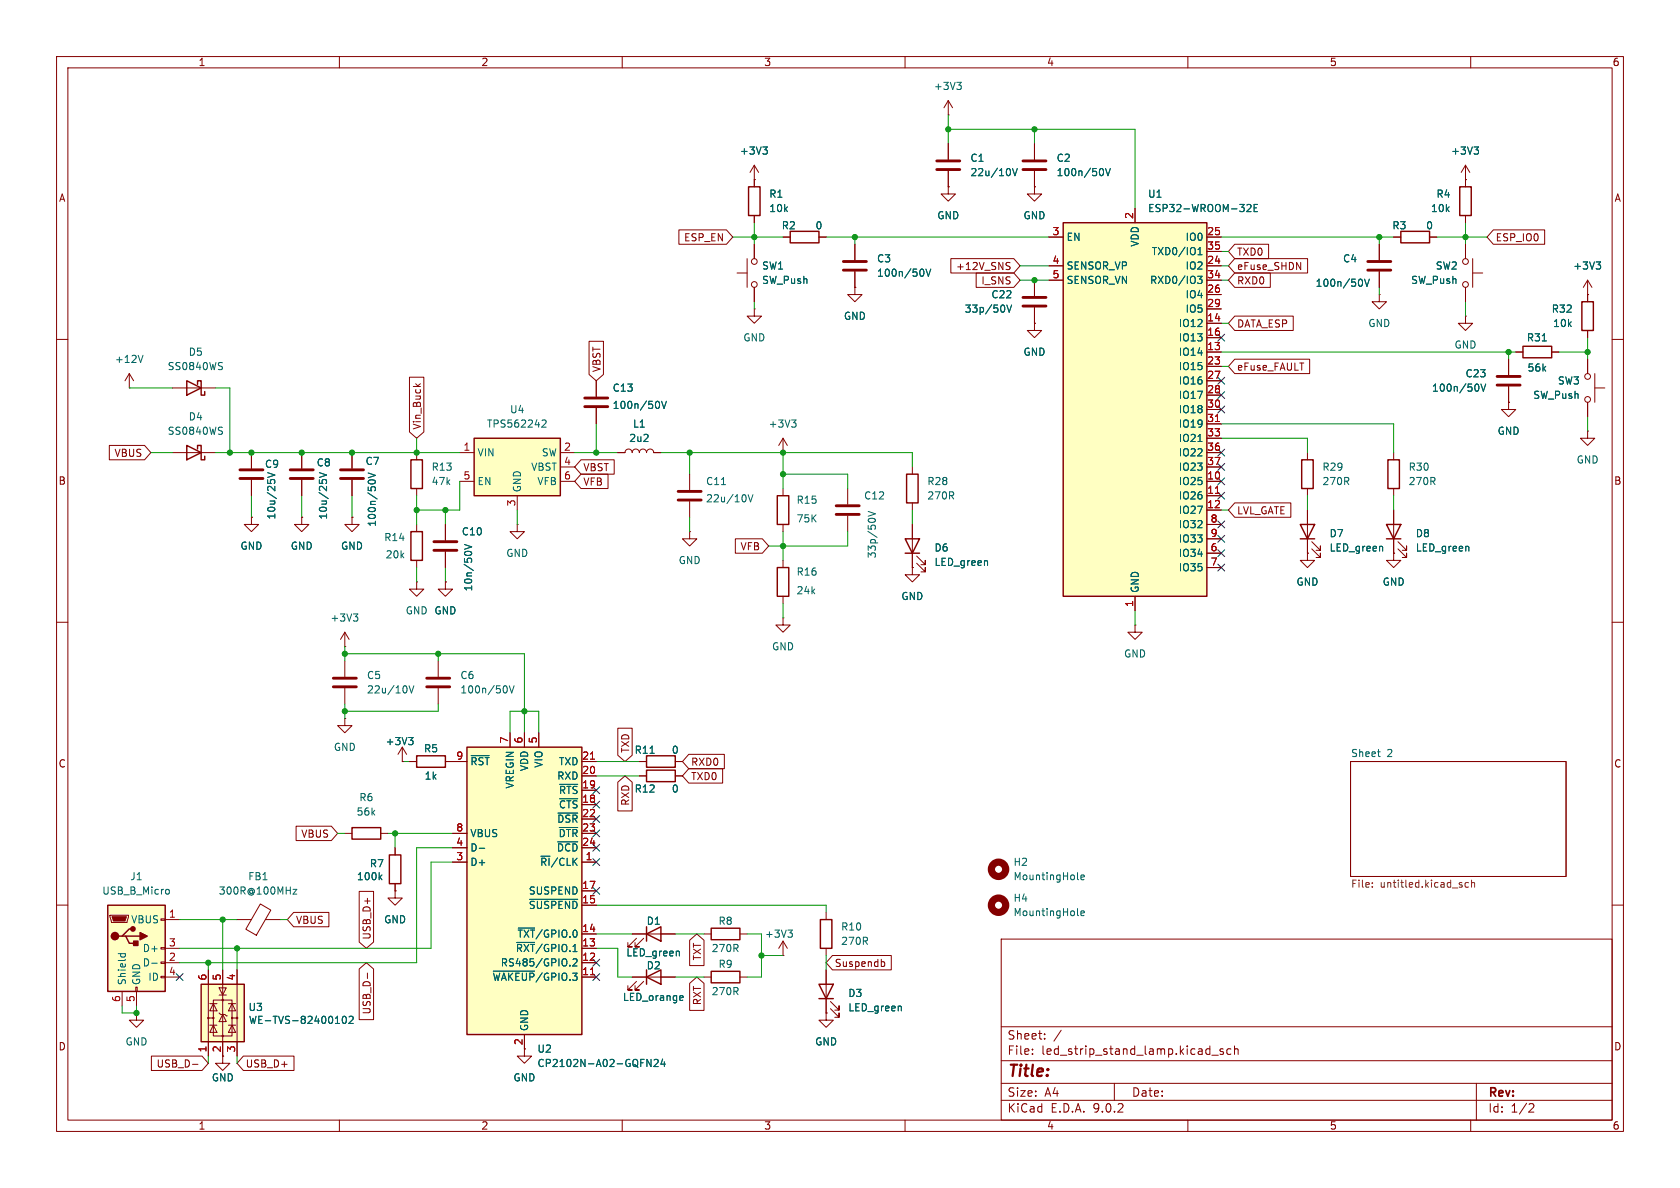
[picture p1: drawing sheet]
<svg xmlns="http://www.w3.org/2000/svg" width="297mm" height="210mm" viewBox="0 0 297 210" stroke-linecap="round" stroke-linejoin="round" font-family="sans-serif">
<defs><g id="words">
<text font-size="2.8" fill="#840000" x="178" y="190.9">Title:</text>
<g font-size="2.1" fill="#840000">
<text x="178" y="184">Sheet:</text>
<text x="178" y="186.7">File:</text>
<text x="184.1" y="186.7">led_strip_stand_lamp.kicad_sch</text>
<text x="178" y="196.9">KiCad</text>
<text x="178" y="194.1">Size:</text>
<text x="184.7" y="194.1">A4</text>
<text x="185.7" y="196.9">E.D.A.</text>
<text x="193.3" y="196.9">9.0.2</text>
<text x="200" y="194.1">Date:</text>
<text x="263" y="194.3">Rev:</text>
<text x="263" y="196.9">Id:</text>
<text x="267.1" y="196.9">1/2</text>
</g>
<g font-size="1.8" fill="#840000">
<text x="35" y="11.9">1</text>
<text x="85" y="11.9">2</text>
<text x="135" y="11.9">3</text>
<text x="185" y="11.9">4</text>
<text x="235" y="11.9">5</text>
<text x="285" y="11.9">6</text>
<text x="10.3" y="35.9">A</text>
<text x="285.3" y="35.9">A</text>
<text x="120.8" y="42.9">ESP_EN</text>
<text x="168.9" y="47.9">+12V_SNS</text>
<text x="218.6" y="45.4">TXD0</text>
<text x="218.6" y="47.9">eFuse_SHDN</text>
<text x="264.3" y="42.9">ESP_IO0</text>
<text x="173.4" y="50.5">I_SNS</text>
<text x="218.6" y="50.5">RXD0</text>
<text x="218.6" y="58.1">DATA_ESP</text>
<text x="106.4" y="65.9" transform="rotate(-90 106.4 65.9)">VBST</text>
<text x="218.6" y="65.7">eFuse_FAULT</text>
<text x="74.6" y="76" transform="rotate(-90 74.6 76)">Vin_Buck</text>
<text x="20.1" y="81">VBUS</text>
<text x="103" y="83.5">VBST</text>
<text x="10.3" y="85.9">B</text>
<text x="103" y="86">VFB</text>
<text x="285.3" y="85.9">B</text>
<text x="218.6" y="91.1">LVL_GATE</text>
<text x="130.8" y="97.5">VFB</text>
<text x="10.3" y="135.9">C</text>
<text x="111.4" y="133.2" transform="rotate(-90 111.4 133.2)">TXD</text>
<text x="122.1" y="135.6">RXD0</text>
<text x="285.3" y="135.9">C</text>
<text x="111.4" y="142.5" transform="rotate(-90 111.4 142.5)">RXD</text>
<text x="122.1" y="138.1">TXD0</text>
<text x="53.2" y="148.3">VBUS</text>
<text x="52.2" y="163.5">VBUS</text>
<text x="65.7" y="166.2" transform="rotate(-90 65.7 166.2)">USB_D+</text>
<text x="124.1" y="169.9" transform="rotate(-90 124.1 169.9)">TXT</text>
<text x="147.5" y="171.1">Suspendb</text>
<text x="65.7" y="179.4" transform="rotate(-90 65.7 179.4)">USB_D-</text>
<text x="124.1" y="177.8" transform="rotate(-90 124.1 177.8)">RXT</text>
<text x="10.3" y="185.9">D</text>
<text x="285.3" y="185.9">D</text>
<text x="27.6" y="188.9">USB_D-</text>
<text x="43.3" y="188.9">USB_D+</text>
<text x="35" y="199.9">1</text>
<text x="85" y="199.9">2</text>
<text x="135" y="199.9">3</text>
<text x="185" y="199.9">4</text>
<text x="235" y="199.9">5</text>
<text x="285" y="199.9">6</text>
</g>
<g font-size="1.8" fill="#006464">
<text x="165" y="16.1">+3V3</text>
<text x="130.7" y="27.5">+3V3</text>
<text x="171.5" y="28.8">C1</text>
<text x="186.7" y="28.8">C2</text>
<text x="256.4" y="27.5">+3V3</text>
<text x="135.9" y="35.2">R1</text>
<text x="171.5" y="31.3">22u/10V</text>
<text x="186.7" y="31.3">100n/50V</text>
<text x="202.9" y="35.2">U1</text>
<text x="253.8" y="35.2">R4</text>
<text x="135.9" y="37.7">10k</text>
<text x="138.1" y="40.7">R2</text>
<text x="144.1" y="40.7">0</text>
<text x="165.6" y="39">GND</text>
<text x="180.8" y="39">GND</text>
<text x="202.9" y="37.7">ESP32-WROOM-32E</text>
<text x="246.1" y="40.7">R3</text>
<text x="252" y="40.7">0</text>
<text x="252.9" y="37.7">10k</text>
<text x="134.6" y="47.9">SW1</text>
<text x="154.9" y="46.6">C3</text>
<text x="188.5" y="42.8">EN</text>
<text x="188.5" y="47.9">SENSOR_VP</text>
<text x="201.5" y="43.7" transform="rotate(-90 201.5 43.7)">VDD</text>
<text x="203.5" y="45.3">TXD0/IO1</text>
<text x="209.5" y="42.8">IO0</text>
<text x="209.5" y="47.9">IO2</text>
<text x="237.3" y="46.6">C4</text>
<text x="253.7" y="47.9">SW2</text>
<text x="278" y="47.9">+3V3</text>
<text x="134.6" y="50.4">SW_Push</text>
<text x="154.9" y="49.1">100n/50V</text>
<text x="175.2" y="52.9">C22</text>
<text x="188.5" y="50.4">SENSOR_VN</text>
<text x="203.2" y="50.4">RXD0/IO3</text>
<text x="209.5" y="52.9">IO4</text>
<text x="232.5" y="50.9">100n/50V</text>
<text x="249.4" y="50.4">SW_Push</text>
<text x="149.1" y="56.7">GND</text>
<text x="170.5" y="55.5">33p/50V</text>
<text x="208.3" y="58">IO12</text>
<text x="209.5" y="55.5">IO5</text>
<text x="241.8" y="58">GND</text>
<text x="274.2" y="55.5">R32</text>
<text x="274.5" y="58">10k</text>
<text x="20.2" y="64.4">+12V</text>
<text x="29.5" y="65.6">SS0840WS</text>
<text x="33.3" y="63.1">D5</text>
<text x="131.3" y="60.6">GND</text>
<text x="180.8" y="63.1">GND</text>
<text x="208.3" y="60.6">IO13</text>
<text x="208.3" y="63.1">IO14</text>
<text x="208.3" y="65.6">IO15</text>
<text x="257" y="61.8">GND</text>
<text x="269.8" y="60.6">R31</text>
<text x="270" y="65.9">56k</text>
<text x="108.2" y="69.4">C13</text>
<text x="208.3" y="68.2">IO16</text>
<text x="208.3" y="70.7">IO17</text>
<text x="253.1" y="69.4">100n/50V</text>
<text x="259" y="66.9">C23</text>
<text x="271" y="70.7">SW_Push</text>
<text x="275.3" y="68.2">SW3</text>
<text x="29.5" y="77.1">SS0840WS</text>
<text x="33.3" y="74.5">D4</text>
<text x="86" y="75.8">TPS562242</text>
<text x="90.1" y="73.3">U4</text>
<text x="108.2" y="72.5">100n/50V</text>
<text x="111.8" y="75.8">L1</text>
<text x="135.8" y="75.8">+3V3</text>
<text x="208.3" y="73.3">IO18</text>
<text x="208.3" y="75.8">IO19</text>
<text x="264.7" y="77.1">GND</text>
<text x="46.7" y="82.9">C9</text>
<text x="55.9" y="82.7">C8</text>
<text x="64.5" y="82.4">C7</text>
<text x="76.2" y="83.4">R13</text>
<text x="84.3" y="80.9">VIN</text>
<text x="93.8" y="83.4">VBST</text>
<text x="95.7" y="80.9">SW</text>
<text x="111.1" y="78.3">2u2</text>
<text x="208.3" y="78.3">IO21</text>
<text x="208.3" y="80.9">IO22</text>
<text x="208.3" y="83.4">IO23</text>
<text x="233.7" y="83.4">R29</text>
<text x="248.9" y="83.4">R30</text>
<text x="278.6" y="82.1">GND</text>
<text x="76.2" y="86">47k</text>
<text x="84.3" y="86">EN</text>
<text x="92.3" y="87.1" transform="rotate(-90 92.3 87.1)">GND</text>
<text x="94.9" y="86">VFB</text>
<text x="124.7" y="89">22u/10V</text>
<text x="124.7" y="86">C11</text>
<text x="140.7" y="89.3">R15</text>
<text x="152.7" y="88.5">C12</text>
<text x="163.8" y="88.5">270R</text>
<text x="163.8" y="86">R28</text>
<text x="208.3" y="86">IO25</text>
<text x="208.3" y="88.5">IO26</text>
<text x="233.7" y="86">270R</text>
<text x="248.9" y="86">270R</text>
<text x="48.9" y="91.9" transform="rotate(-90 48.9 91.9)">10u/25V</text>
<text x="58" y="91.9" transform="rotate(-90 58 91.9)">10u/25V</text>
<text x="66.6" y="93.2" transform="rotate(-90 66.6 93.2)">100n/50V</text>
<text x="67.8" y="95.9">R14</text>
<text x="81.5" y="94.8">C10</text>
<text x="140.7" y="92.6">75K</text>
<text x="208.3" y="91">IO27</text>
<text x="208.3" y="93.6">IO32</text>
<text x="235" y="95.2">D7</text>
<text x="250.2" y="95.2">D8</text>
<text x="42.4" y="97.4">GND</text>
<text x="51.3" y="97.4">GND</text>
<text x="60.2" y="97.4">GND</text>
<text x="68.1" y="98.9">20k</text>
<text x="89.4" y="98.7">GND</text>
<text x="119.9" y="99.9">GND</text>
<text x="140.7" y="102">R16</text>
<text x="155" y="98.8" transform="rotate(-90 155 98.8)">33p/50V</text>
<text x="165.1" y="97.7">D6</text>
<text x="165.1" y="100.2">LED_green</text>
<text x="208.3" y="96.1">IO33</text>
<text x="208.3" y="98.7">IO34</text>
<text x="208.3" y="101.2">IO35</text>
<text x="235" y="97.7">LED_green</text>
<text x="250.2" y="97.7">LED_green</text>
<text x="83.7" y="104.6" transform="rotate(-90 83.7 104.6)">10n/50V</text>
<text x="140.7" y="105.3">24k</text>
<text x="159.3" y="106.3">GND</text>
<text x="201.5" y="104.9" transform="rotate(-90 201.5 104.9)">GND</text>
<text x="229.1" y="103.7">GND</text>
<text x="244.3" y="103.7">GND</text>
<text x="58.3" y="110.1">+3V3</text>
<text x="71.6" y="108.8">GND GND</text>
<text x="76.7" y="108.8">GND</text>
<text x="136.4" y="115.2">GND</text>
<text x="198.6" y="116.4">GND</text>
<text x="64.8" y="120.2">C5</text>
<text x="64.8" y="122.8">22u/10V</text>
<text x="81.3" y="120.2">C6</text>
<text x="81.3" y="122.8">100n/50V</text>
<text x="68.1" y="131.9">+3V3</text>
<text x="58.9" y="132.9">GND</text>
<text x="74.9" y="133.2">R5</text>
<text x="83.1" y="135.5">~{RST}</text>
<text x="93.6" y="136.4" transform="rotate(-90 93.6 136.4)">VDD</text>
<text x="96.1" y="135.8" transform="rotate(-90 96.1 135.8)">VIO</text>
<text x="98.7" y="135.5">TXD</text>
<text x="112.1" y="133.5">R11</text>
<text x="118.7" y="133.5">0</text>
<text x="238.8" y="133.9">Sheet</text>
<text x="245.2" y="133.9">2</text>
<text x="63.4" y="141.8">R6</text>
<text x="75" y="138">1k</text>
<text x="91" y="139.5" transform="rotate(-90 91 139.5)">VREGIN</text>
<text x="98.4" y="138">RXD</text>
<text x="98.7" y="140.6">~{RTS}</text>
<text x="98.7" y="143.1">~{CTS}</text>
<text x="112.1" y="140.3">R12</text>
<text x="118.7" y="140.3">0</text>
<text x="62.9" y="144.4">56k</text>
<text x="83.1" y="148.2">VBUS</text>
<text x="98.4" y="145.6">~{DSR}</text>
<text x="98.7" y="148.2">~{DTR}</text>
<text x="22.9" y="155.8">J1</text>
<text x="43.8" y="155.8">FB1</text>
<text x="63" y="155.8">100k</text>
<text x="65.3" y="153.5">R7</text>
<text x="83.1" y="150.7">D-</text>
<text x="83.1" y="153.3">D+</text>
<text x="95.4" y="153.3">~{RI}/CLK</text>
<text x="98.3" y="150.7">~{DCD}</text>
<text x="179.1" y="153.3">H2</text>
<text x="179.1" y="155.8">MountingHole</text>
<text x="18" y="158.3">USB_B_Micro</text>
<text x="38.6" y="158.3">300R@100MHz</text>
<text x="93.4" y="158.3">SUSPEND</text>
<text x="93.4" y="160.9">~{SUSPEND}</text>
<text x="179.1" y="159.6">H4</text>
<text x="23.1" y="163.4">VBUS</text>
<text x="67.8" y="163.4">GND</text>
<text x="91.4" y="166">~{TXT}/GPIO.0</text>
<text x="114.2" y="163.7">D1</text>
<text x="126.9" y="163.7">R8</text>
<text x="135.1" y="166">+3V3</text>
<text x="148.6" y="167.2">270R</text>
<text x="148.6" y="164.7">R10</text>
<text x="179.1" y="162.2">MountingHole</text>
<text x="25.1" y="168.5">D+</text>
<text x="25.1" y="171">D-</text>
<text x="26.1" y="173.6">ID</text>
<text x="87" y="173.6">~{WAKEUP}/GPIO.3</text>
<text x="88.4" y="171">RS485/GPIO.2</text>
<text x="91.1" y="168.5">~{RXT}/GPIO.1</text>
<text x="110.6" y="169.3">LED_green</text>
<text x="114.2" y="171.6">D2</text>
<text x="125.7" y="168.5">270R</text>
<text x="126.9" y="171.3">R9</text>
<text x="22.5" y="174.2" transform="rotate(-90 22.5 174.2)">Shield</text>
<text x="25" y="174.2" transform="rotate(-90 25 174.2)">GND</text>
<text x="43.8" y="178.9">U3</text>
<text x="110" y="177.1">LED_orange</text>
<text x="125.7" y="176.1">270R</text>
<text x="149.9" y="176.4">D3</text>
<text x="149.9" y="179">LED_green</text>
<text x="22.1" y="185">GND</text>
<text x="43.9" y="181.2">WE-TVS-82400102</text>
<text x="93.6" y="182.4" transform="rotate(-90 93.6 182.4)">GND</text>
<text x="144" y="185">GND</text>
<text x="37.3" y="191.4">GND</text>
<text x="90.7" y="191.4">GND</text>
<text x="94.9" y="188.8">CP2102N-A02-GQFN24</text>
<text x="94.9" y="186.3">U2</text>
</g>
<g font-size="1.8" fill="#a90000">
<text x="186" y="41.7">3</text>
<text x="200.4" y="38.8" transform="rotate(-90 200.4 38.8)">2</text>
<text x="213.3" y="41.7">25</text>
<text x="186" y="46.7">4</text>
<text x="213.3" y="44.2">35</text>
<text x="213.3" y="46.7">24</text>
<text x="186" y="49.3">5</text>
<text x="213.3" y="49.3">34</text>
<text x="213.3" y="51.8">26</text>
<text x="213.3" y="54.4">29</text>
<text x="213.3" y="56.9">14</text>
<text x="213.3" y="59.4">16</text>
<text x="213.3" y="62">13</text>
<text x="213.3" y="64.5">23</text>
<text x="213.3" y="67.1">27</text>
<text x="213.3" y="69.6">28</text>
<text x="213.3" y="72.1">30</text>
<text x="213.3" y="74.7">31</text>
<text x="213.3" y="77.2">33</text>
<text x="81.8" y="79.8">1</text>
<text x="99.6" y="79.8">2</text>
<text x="99.6" y="82.3">4</text>
<text x="213.3" y="79.8">36</text>
<text x="213.3" y="82.3">37</text>
<text x="81.8" y="84.8">5</text>
<text x="91.2" y="89.6" transform="rotate(-90 91.2 89.6)">3</text>
<text x="99.6" y="84.8">6</text>
<text x="213.3" y="84.8">10</text>
<text x="213.3" y="87.4">11</text>
<text x="213.3" y="89.9">12</text>
<text x="213.9" y="92.5">8</text>
<text x="213.9" y="95">9</text>
<text x="213.9" y="97.5">6</text>
<text x="213.9" y="100.1">7</text>
<text x="200.4" y="107.4" transform="rotate(-90 200.4 107.4)">1</text>
<text x="89.9" y="131.5" transform="rotate(-90 89.9 131.5)">7</text>
<text x="92.5" y="131.5" transform="rotate(-90 92.5 131.5)">6</text>
<text x="95" y="131.5" transform="rotate(-90 95 131.5)">5</text>
<text x="80.6" y="134.4">9</text>
<text x="102.8" y="134.4">21</text>
<text x="102.8" y="136.9">20</text>
<text x="102.8" y="139.4">19</text>
<text x="102.8" y="142">18</text>
<text x="80.6" y="147.1">8</text>
<text x="80.6" y="149.6">4</text>
<text x="102.8" y="144.5">22</text>
<text x="102.8" y="147.1">23</text>
<text x="102.8" y="149.6">24</text>
<text x="80.6" y="152.1">3</text>
<text x="103.4" y="152.1">1</text>
<text x="102.8" y="157.2">17</text>
<text x="102.8" y="159.8">15</text>
<text x="29.8" y="162.3">1</text>
<text x="29.8" y="167.4">3</text>
<text x="102.8" y="164.8">14</text>
<text x="102.8" y="167.4">13</text>
<text x="29.8" y="169.9">2</text>
<text x="29.8" y="172.5">4</text>
<text x="36.6" y="173.4" transform="rotate(-90 36.6 173.4)">6</text>
<text x="39.1" y="173.4" transform="rotate(-90 39.1 173.4)">5</text>
<text x="41.7" y="173.4" transform="rotate(-90 41.7 173.4)">4</text>
<text x="102.8" y="169.9">12</text>
<text x="102.8" y="172.5">11</text>
<text x="21.3" y="177.2" transform="rotate(-90 21.3 177.2)">6</text>
<text x="23.9" y="177.2" transform="rotate(-90 23.9 177.2)">5</text>
<text x="92.5" y="184.9" transform="rotate(-90 92.5 184.9)">2</text>
<text x="36.6" y="186.1" transform="rotate(-90 36.6 186.1)">1</text>
<text x="39.1" y="186.1" transform="rotate(-90 39.1 186.1)">2</text>
<text x="41.7" y="186.1" transform="rotate(-90 41.7 186.1)">3</text>
</g>
<g font-size="1.8" fill="#725600">
<text x="238.8" y="157.3">File:</text>
<text x="244" y="157.3">untitled.kicad_sch</text>
</g>
</g></defs>
<g fill="none" stroke="#840000" stroke-width=".18">
<path d="M10 10h277v190h-277zM12 12h273v186h-273zM60 10v2M110 10v2M160 10v2M210 10v2M260 10v2M167.6 33v1.3h1.3l-1.3 1.3-1.2-1.3h1.2M167.6 33h.1M167.6 25.4v2.8M167.6 30.2v2.8M151.1 50.8v1.3h1.3l-1.3 1.2-1.2-1.2h1.2"/>
<path d="M151.1 50.8h.1M151.1 43.2v2.8M151.1 48v2.8M182.9 57.2v1.2h1.2l-1.2 1.3-1.3-1.3h1.3M182.9 57.2h.1M182.9 49.5v2.8M182.9 54.4v2.8M259.1 55.9v1.3h-1.3l1.3 1.2 1.2-1.2h-1.2M259.1 55.9h.1M10 60h2M105.4 67.3v2.8M105.4 72.1v2.8"/>
<path d="M138.4 77.5l-.7 1.2M138.4 77.5l.8 1.2M138.4 77.5v2.5M285 60h2M78.7 92.7v2.8M78.7 97.5v2.8M91.4 92.7v1.3h1.3l-1.3 1.3-1.2-1.3h1.2M91.4 92.7h.1M109.2 80h1.3a.64 .64 0 0 1 .6-.6 .64 .64 0 0 1 .7 .6 .64 .64 0 0 1 .6-.6 .64 .64 0 0 1 .6 .6 .64 .64 0 0 1 .7-.6 .64 .64 0 0 1 .6 .6 .64 .64 0 0 1 .6-.6 .64 .64 0 0 1 .7 .6h1.2M121.9 83.8v2.8M121.9 88.6v2.8M138.4 80h.1"/>
<path d="M161.3 82.6v1.2M161.3 88.9v1.3M10 110h2M200.7 110.5v1.3h1.2l-1.2 1.2-1.3-1.2h1.3M200.7 110.5h.1M285 110h2M238.8 134.6h38.1v20.3h-38.1zM10 160h2M124.5 172.7h1.2M130.8 172.7h1.3M177 166h108v32h-108zM285 160h2"/>
<path d="M60 198v2M92.7 185.4v1.3h1.3l-1.3 1.3-1.3-1.3h1.3M110 198v2M160 198v2M177 194.5h108M177 191.5h108M177 187.5h108M177 181.5h108M182.5 186.3v.1M182.5 185.5v.1M184.7 183.6v.1M184.7 182.8v.1"/>
<path d="M187.6 182.1l-1.3 2M197 191.5v3M210 198v2M214.2 186.5h1.2M216.2 185.5l-.3-.1-.2 .2v.2l.5 .2v.3h-.5M217.6 185.5l-.4-.1-.3 .3v.4l.1 .2h.6M218.2 185.5l.3-.1 .3 .1 .1 .9M218.2 184.9v1.5M260 198v2M261 191.5v6.5M270.5 195.1l.5 .1 .2 .3-1 1.1h1"/>
</g>
<g fill="none" stroke="#006464" stroke-width=".18">
<path d="M178.6 30v.8M179 29.8l.4 1.3 .4-1.3M163 47.6a.79 .79 0 0 1 0 1.2M163.7 47.6l.4 1.2 .4-1.2M177.6 54.2v.7M178 53.9l.4 1.3 .4-1.3M116.3 70.9a.79 .79 0 0 1 0 1.3M117 70.9l.4 1.3 .4-1.3M139.9 74.2h.8l-.4 .5M140.5 74.7l.2 .3v.3l-.2 .2M82.1 96.3l1.3 .4-1.3 .4M82.4 97.5h.7"/>
<path d="M127.5 85.7h.8M131.8 87.7v.8M132.3 87.4l.4 1.3 .4-1.3M243.5 132.9h.5M243.9 133.7h.1M190.5 161.7l.2 .2M191.1 161.4l.6-.1-.1-.2-.3-.1-.2 .2 .1 .6h.4"/>
</g>
<path d="M242.6 156.7v.1M242.6 156.1v.1M259.6 156.1l-.4-.1-.2 .2 .1 .6h.5M260.1 156.1l.2-.1 .3 .1 .1 .7M260.1 155.6v1.2" fill="none" stroke="#725600" stroke-width=".18"/>
<circle cx="176.5" cy="160" r="1.27" fill="none" stroke="#840000" stroke-width="1.3"/>
<path d="M165.6 28.4h4.1M165.6 30h4.1M149.1 46.2h4.1M149.1 47.8h4.1M180.8 52.6h4.1M180.8 54.1h4.1M103.4 70.4h4M103.4 71.9h4M76.7 95.8h4.1M76.7 97.3h4.1M119.9 86.9h4.1M119.9 88.4h4.1" fill="none" stroke="#840000" stroke-width=".51"/>
<path d="M160.3 83.8h2v5.1h-2zM125.7 171.7h5.1v2h-5.1z" fill="none" stroke="#840000" stroke-width=".25"/>
<path d="M83.8 77.5h15.3v10.1h-15.3z" fill="#ffffc2"/>
<path d="M83.8 77.5h15.3v10.1h-15.3zM137.4 87.6h2v5.1h-2zM137.4 100.3h2v5.1h-2zM73.7 133.6h5v2h-5zM114.3 172.7l2.5-1.2v2.5zM114.3 171.5v2.5M125.7 164.1h5.1v2h-5.1zM144.8 174h2.5l-1.3 2.5zM144.8 176.5h2.5M145 162.6h2.1v5h-2.1z" fill="none" stroke="#840000" stroke-width=".25"/>
<g fill="none" stroke="#840000" stroke-width=".18">
<path d="M133.3 31.8h.1M133.3 29.2v2.6M133.3 29.2l-.7 1.3M133.3 29.2l.8 1.3M182.9 33v1.3h1.2l-1.2 1.3-1.3-1.3h1.3M182.9 33h.1M182.9 25.4v2.8M182.9 30.2v2.8M130.3 48.3h1.8M132.1 45.7v5.1M133.3 54.6v1.3h1.3l-1.3 1.3-1.2-1.3h1.2M133.3 54.6h.1"/>
<path d="M133.3 43.2v2.5M133.3 50.8v2.5M81.3 80h2.5M81.3 85.1h2.5M91.4 87.6v2.6M99.1 80h2.5M99.1 85.1h2.5M99.1 82.6h2.5M121.9 94v1.3h1.3l-1.3 1.2-1.3-1.2h1.3M121.9 94h.1M138.4 86.4v1.2M138.4 92.7v1.3"/>
<path d="M138.4 99.1v1.2M149.9 86.4v2.8M149.9 91.2v2.8M246.4 97.8v1.3h1.2l-1.2 1.2-1.3-1.2h1.3M246.4 97.8h.1M61 116.8v2.8M77.5 116.8v2.8M138.4 109.2v1.3h1.3l-1.3 1.3-1.2-1.3h1.2M138.4 109.2h.1M138.4 105.4v1.3M61 121.7v2.8M71.1 134.6h.1"/>
<path d="M71.1 132.1l-.7 1.3M71.1 132.1l.8 1.3M71.1 132.1v2.5M72.4 134.6h1.3M77.5 121.7v2.8M78.7 134.6h1.3M24.1 179.1v1.2h1.3l-1.3 1.3-1.2-1.3h1.2M24.1 179.1h.1M111.8 172.7h7.6M112.5 173.5l-1.5 1.5h.8h-.8v-.8M113.8 173.5l-1.5 1.5h.7h-.7v-.8M124.5 165.1h1.2"/>
<path d="M130.8 165.1h1.3M138.4 168.9h.1M138.4 166.4l-.7 1.2M138.4 166.4l.8 1.2M138.4 166.4v2.5M146 179.1v1.2h1.3l-1.3 1.3-1.2-1.3h1.2M146 179.1h.1M146 161.3v1.3M146 167.6v1.3M146 171.5v7.6M146.8 178.3l1.5 1.5v-.7v.7h-.7M146.8 177l1.5 1.6v-.8v.8h-.7"/>
<circle cx="133.4" cy="50.3" r=".51"/>
<circle cx="133.4" cy="46.2" r=".51"/>
</g>
<g fill="none" stroke="#006464" stroke-width=".18">
<path d="M134.9 26h.7l-.4 .5M135.4 26.5l.2 .2v.3l-.2 .2M194.8 29.8a.79 .79 0 0 1 0 1.3M195.4 29.8l.5 1.3 .4-1.3M95.8 74.4l.5-.2 .3 .4-.8 .9h.8M153.5 90.4l1.3 .4-1.3 .5M153.7 91.7h.8M71.9 121.5v.8M72.2 130.4h.8l-.4 .5M72.3 121.2l.4 1.3 .5-1.3M72.8 130.9l.2 .2v.3l-.2 .2M89.4 121.2a.79 .79 0 0 1 0 1.3"/>
<path d="M90 121.2l.5 1.3 .4-1.3M120.3 176l.4 .1 .1 .2-.6 .1M120.7 176.8l-.4 .1M139.3 164.4h.8l-.4 .5M139.8 164.9l.3 .2v.3l-.3 .3M159.3 177.9v.8"/>
</g>
<path d="M180.8 28.4h4.1M180.8 30h4.1M147.8 89.4h4.1M147.8 90.9h4.1M58.9 119.9h4.1M75.4 119.9h4.1M58.9 121.4h4.1M75.4 121.4h4.1" fill="none" stroke="#840000" stroke-width=".51"/>
<path d="M19 160h10.2v15.3h-10.2z" fill="#ffffc2"/>
<path d="M132.3 33h2.1v5.1h-2.1zM114.3 136.1h5.1v2.1h-5.1zM62.2 146.3h5.1v2h-5.1zM19 160h10.2v15.3h-10.2zM21.6 165.5h.6l.7 1.3h1.2M22.2 165.5h2.6M23.5 164.2h-.6l-1.3 1.3h-.6M114.3 165.1l2.5-1.3v2.6zM114.3 163.8v2.6" fill="none" stroke="#840000" stroke-width=".25"/>
<g fill="none" stroke="#840000" stroke-width=".18">
<path d="M133.3 31.8v1.2M133.3 38.1v1.3M61 127v1.3h1.2l-1.2 1.2-1.3-1.2h1.3M61 127h.1M113 137.2h1.3M119.4 137.2h1.2M61 147.3h1.2M67.3 147.3h1.3M19.4 161.8h3.3v.3l-.2 1h-2.8zM21.6 175.3v2.5M24 174.5h.3v.8h-.3zM24.1 175.3v2.5"/>
<path d="M28.4 162.4h.8v.3h-.8zM28.4 167.5h.8v.3h-.8zM28.4 170.1h.8v.2h-.8zM28.4 172.6h.8v.2h-.8zM29.2 162.6h2.5M29.2 167.6h2.5M29.2 170.2h2.5M29.2 172.7h2.5M111.8 165.1h7.6M112.5 165.9l-1.5 1.5h.8h-.8v-.8M113.8 165.9l-1.5 1.5h.7h-.7v-.8"/>
</g>
<path d="M19.8 162.1h2.6l-.3 .7h-2z" fill="#840000" stroke="#840000" stroke-width=".18"/>
<g fill="#840000" stroke="#840000" stroke-width=".25">
<path d="M23.6 166.4h.8v.7h-.8z"/>
<path d="M24.8 164.8l1.2 .7-1.2 .6z"/>
<circle cx="20.3" cy="165.5" r=".63"/>
<circle cx="23.5" cy="164.2" r=".38"/>
</g>
<path d="M29.5 157.2l.3 .1 .1 .2v.4l-.4 .2M20.9 168.6h1.3M21.4 168.6l-.1 .3M22.1 168.6l.1 .3M26.8 170.3h1M120 168.2l.1 .8" fill="none" stroke="#006464" stroke-width=".18"/>
<path d="M82.5 132.1h20.4v50.8h-20.4z" fill="#ffffc2"/>
<path d="M82.5 132.1h20.4v50.8h-20.4zM114.3 133.6h5.1v2h-5.1z" fill="none" stroke="#840000" stroke-width=".25"/>
<g fill="none" stroke="#840000" stroke-width=".18">
<path d="M80 134.6h2.5M90.2 129.5v2.6M92.7 129.5v2.6M95.2 129.5v2.6M102.9 134.6h2.5M102.9 137.2h2.5M102.9 139.7h2.5M113 134.6h1.3M119.4 134.6h1.2M80 147.3h2.5M80 149.9h2.5M80 152.4h2.5"/>
<path d="M102.9 147.3h2.5M102.9 149.9h2.5M102.9 152.4h2.5M102.9 142.2h2.5M102.9 144.8h2.5M102.9 157.5h2.5M102.9 160h2.5M102.9 165.1h2.5M102.9 167.6h2.5M102.9 170.2h2.5M102.9 172.7h2.5M39.4 186.7v1.3h1.2l-1.2 1.2-1.3-1.2h1.3"/>
<path d="M92.7 182.9v2.5"/>
</g>
<g fill="none" stroke="#006464" stroke-width=".18">
<path d="M83.3 133.6h3.2M98.9 138.7h3.2M114.9 133.2h.7M84.7 150h1M93.6 159h8.5M98.6 148.8h3.5M98.6 143.7h3.5M98.9 146.3h3.2M98.9 141.2h3.2M87.2 171.7h7.3M91.3 166.6h3.2M91.6 164.1h2.9"/>
<path d="M100.7 170.6v.2M101.3 169.6l.5-.1 .2 .4-.8 .9h.8M114.4 187.3l.7 1.2v-1.2M115.6 187.4l.5-.1 .3 .3-.8 .9h.8M117.1 187.2l-.3 .9h.8M117.5 187.7v.8"/>
</g>
<path d="M104.4 134.2h.7M104.4 172.3h.7" fill="none" stroke="#a90000" stroke-width=".18"/>
<path d="M35.6 174h7.6v10.2h-7.6z" fill="#ffffc2"/>
<g fill="none" stroke="#840000" stroke-width=".18">
<path d="M167.6 17.8l-.7 1.3M167.6 17.8l.8 1.3M167.6 17.8v2.5M167.6 20.3h.1M138.4 41.9h1.3M144.8 41.9h1.2M243.8 52.1v1.2h-1.2l1.2 1.3 1.3-1.3h-1.3M243.8 52.1h.1M259.1 43.2v2.5M259.1 50.8v2.5M260.3 48.3h1.8M260.3 45.7v5.1"/>
<path d="M44.4 91.4v1.3h1.3l-1.3 1.3-1.2-1.3h1.2M44.4 91.4h.1M44.4 80v2.8M44.4 84.8v2.8M231.1 97.8v1.3h1.3l-1.3 1.2-1.2-1.2h1.2M231.1 97.8h.1M231.1 80v1.3M231.1 86.4v1.2M231.1 90.2v7.6M231.9 97l1.5 1.6v-.8v.8h-.7M231.9 95.8l1.5 1.5v-.8v.8h-.7M246.4 80v1.3"/>
<path d="M246.4 86.4v1.2M61 114.3h.1M61 111.8l-.8 1.2M61 111.8l.7 1.2M61 111.8v2.5M73.7 102.9v1.2h1.2l-1.2 1.3-1.3-1.3h1.3M73.7 102.9h.1M78.7 102.9v1.2h1.3l-1.3 1.3-1.2-1.3h1.2M78.7 102.9h.1M46 159.8l1.9 1.1-2.6 4.4-1.8-1zM69.8 157.5v1.3h1.3l-1.3 1.2-1.2-1.2h1.2M69.8 157.5h.1"/>
<path d="M69.8 149.9v1.2M69.8 156.2v1.3M36.8 171.5v15.2M36.8 180h.9M37.1 177.4h1.3M37.7 176.8h3.3v6.3h-3.3zM37.7 177.4l.7 1.3h-1.3zM38.7 179.1l.3 .2h.8l.2 .3M38.7 174.6h1.3l-.6 1.3zM38.7 175.9h1.3M39.4 179.3l.6 1.3h-1.3zM39.4 171.5v5.3"/>
<path d="M40 179.6h.1M40.4 177.4h1.3M41 177.4l.7 1.3h-1.3zM41 180h.8M41.9 171.5v15.2M41.9 162.6h2.5M46.9 162.6h2.6M37.1 181.2h1.3M37.7 181.2l.7 1.3h-1.3zM39.4 183.1v3.6M40.4 181.2h1.3M41 181.2l.7 1.3h-1.3z"/>
<circle cx="259.1" cy="50.3" r=".51"/>
<circle cx="259.1" cy="46.2" r=".51"/>
<circle cx="36.8" cy="180" r=".13"/>
<circle cx="37.7" cy="180" r=".13"/>
<circle cx="39.4" cy="176.8" r=".13"/>
<circle cx="41" cy="180" r=".13"/>
<circle cx="41.9" cy="180" r=".13"/>
<circle cx="39.4" cy="183.1" r=".13"/>
</g>
<path d="M39.4 176.8v6.3z" fill="#840000" stroke="#840000" stroke-width=".18"/>
<path d="M139.7 40.9h5.1v2h-5.1zM229.9 92.7h2.5l-1.3 2.6zM229.9 95.3h2.5M230.1 81.3h2.1v5.1h-2.1zM245.4 81.3h2v5.1h-2zM68.8 151.1h2.1v5.1h-2.1zM35.6 174h7.6v10.2h-7.6z" fill="none" stroke="#840000" stroke-width=".25"/>
<g fill="none" stroke="#006464" stroke-width=".18">
<path d="M169.2 14.5h.7l-.4 .5M169.7 15l.2 .3v.3l-.2 .2M47.3 83.6l1.3 .4-1.3 .4M47.9 84.8h.6M244.4 96.6v.8M62.5 108.5h.8l-.5 .5M63 109l.3 .3v.3l-.3 .2M51.8 157.2h.7l-.7 .9h.7M67.2 155l.3 .5M67.5 154.7l-.5 .5M60.7 179.7l.1-.1a.68 .68 0 0 1 .4 .7 .68 .68 0 0 1-.4 .6 .84 .84 0 0 1-.1-1.2zM61.7 179.8l.5-.2 .2 .4-.7 .9h.7"/>
<path d="M59.3 180.9h.7"/>
</g>
<path d="M42.4 83.1h4.1M42.4 84.6h4.1" fill="none" stroke="#840000" stroke-width=".51"/>
<path d="M188 39.4h25.4v66h-25.4z" fill="#ffffc2"/>
<g fill="none" stroke="#840000" stroke-width=".25">
<path d="M188 39.4h25.4v66h-25.4zM258.1 33h2v5.1h-2zM247.6 40.9h5.1v2h-5.1zM279.7 53.3h2v5.1h-2zM33 78.7l2.6 1.3-2.6 1.3zM33 67.3l2.6 1.3-2.6 1.3zM34.9 79.4v-.7h.7v2.6h.6v-.7M34.9 67.9v-.6h.7v2.6h.6v-.7M269.2 61.2h5.1v2h-5.1zM72.6 81.3h2.1v5.1h-2.1zM72.6 94h2.1v5.1h-2.1zM160 95.3h2.6l-1.3 2.5z"/>
<path d="M160 97.8h2.6M245.1 92.7h2.5l-1.2 2.6zM245.1 95.3h2.5"/>
</g>
<g fill="none" stroke="#840000" stroke-width=".18">
<path d="M133.3 31.8h.1M133.3 31.8v1.2M133.3 38.1v1.3M167.6 33h.1M167.6 25.4v2.8M167.6 30.2v2.8M182.9 33h.1M182.9 25.4v2.8M182.9 30.2v2.8M200.7 36.8v2.6M259.1 31.8h.1M259.1 29.2l.7 1.3"/>
<path d="M259.1 29.2l-.8 1.3M259.1 29.2v3.8M259.1 38.1v1.3M120 40.6h8.4l1.1 1.3-1.1 1.3h-8.4zM133.3 43.2v2.5M133.3 50.8v2.5M138.4 41.9h1.3M144.8 41.9h1.2M151.1 50.8h.1M151.1 43.2v2.8M151.1 48v2.8M168.1 45.7h11.1l1.1 1.3-1.1 1.3h-11.1z"/>
<path d="M172.6 48.3h6.6l1.1 1.2-1.1 1.3h-6.6zM178.1 47l.3 .1 .2 .3-.3 .3h-.3M178.1 46.4l.5 .1M182.9 57.2h.1M182.9 49.5v2.8M182.9 54.4v2.8M185.4 41.9h2.6M185.4 47h2.6M185.4 49.5h2.6M213.4 41.9h2.5M213.4 47h2.5M213.4 49.5h2.5"/>
<path d="M213.4 44.5h2.5M213.4 52.1h2.5M213.4 54.6h2.5M213.4 57.2h2.5M213.4 59.7h2.5M218.3 43.2h6v2.5h-6l-1.1-1.2zM218.3 55.9h10.3v2.5h-10.3l-1.1-1.2zM218.3 48.3h6.3v2.5h-6.3l-1.1-1.3zM218.3 45.7h12.9v2.6h-12.9l-1.1-1.3zM243.8 43.2v2.8M243.8 48v2.8M246.4 41.9h1.2"/>
<path d="M252.7 41.9h1.3M259.1 43.2v2.5M259.1 50.8v2.5M264 40.6h9.1v2.6h-9.1l-1.1-1.3zM280.7 52.1h.1M280.7 49.5v3.8M280.7 58.4v1.3M280.7 49.5l-.8 1.3M280.7 49.5l.7 1.3M19.3 78.7h6.3l1.1 1.3-1.1 1.3h-6.3zM22.9 68.6h.1M22.9 66l-.8 1.3"/>
<path d="M22.9 66l.7 1.3M22.9 66v2.6M30.5 68.6h7.6M72.4 66.7h2.5v9.7l-1.2 1.1-1.3-1.1zM73.5 67.8l.5 .5M74.3 67.8l-.5 .4M104.1 60.3h2.6v5.9l-1.3 1.1-1.3-1.1zM105.4 67.3v2.8M105.4 72.1v2.8M213.4 62.2h2.5M213.4 64.8h2.5M213.4 67.3h2.5"/>
<path d="M213.4 69.9h2.5M213.4 72.4h2.5M213.4 74.9h2.5M213.4 77.5h2.5M218.3 63.5h13.2v2.5h-13.2l-1.1-1.2zM266.7 71.1v1.3h-1.3l1.3 1.3 1.3-1.3h-1.3M266.7 71.1h.1M266.7 63.5v2.8M266.7 68.3v2.8M268 62.2h1.2M274.3 62.2h1.3M280.7 76.2v1.3h-1.3l1.3 1.2 1.2-1.2h-1.2"/>
<path d="M280.7 76.2h.1M280.7 63.5v2.5M280.7 71.1v2.6M281.9 68.6h1.8M281.9 66v5.1M30.5 80h7.6M44.4 91.4h.1M44.4 80v2.8M44.4 84.8v2.8M53.3 91.4v1.3h1.3l-1.3 1.3-1.2-1.3h1.2M53.3 91.4h.1M53.3 80v2.8"/>
<path d="M53.3 84.8v2.8M62.2 91.4v1.3h1.3l-1.3 1.3-1.2-1.3h1.2M62.2 91.4h.1M62.2 80v2.8M62.2 84.8v2.8M73.7 80v1.3M73.7 86.4v1.2M73.7 92.7v1.3M73.7 99.1v1.2M78.7 92.7v2.8M78.7 97.5v2.8M102.7 81.3h5.9v2.5h-5.9l-1.1-1.2z"/>
<path d="M102.7 83.8h4.8v2.6h-4.8l-1.1-1.3zM109.2 80h1.3M115.6 80h1.2M130 95.2h4.8l1.1 1.3-1.1 1.3h-4.8zM161.3 92.7v7.6M162.1 99.6l1.5 1.5v-.8v.8h-.8M162.1 98.3l1.5 1.5v-.7v.7h-.8M213.4 80h2.5M213.4 82.6h2.5M213.4 85.1h2.5M213.4 87.6h2.5M213.4 90.2h2.5"/>
<path d="M213.4 92.7h2.5M213.4 95.3h2.5M213.4 97.8h2.5M218.3 88.9h9.9v2.5h-9.9l-1.1-1.2zM231.1 97.8h.1M231.1 90.2v2.5M231.1 95.3v2.5M246.4 97.8h.1M246.4 90.2v7.6M247.1 97l1.6 1.6v-.8v.8h-.8M247.1 95.8l1.6 1.5v-.8v.8h-.8M78.7 102.9h.1"/>
<path d="M161.3 100.3v1.3h1.3l-1.3 1.3-1.3-1.3h1.3M161.3 100.3h.1M200.7 105.4v2.6M213.4 100.3h2.5M71.1 134.6h.1M72.4 134.6h1.3M78.7 134.6h3.8M90.2 129.5v2.6M92.7 129.5v2.6M95.2 129.5v2.6M102.9 137.2h2.5M102.9 134.6h2.5"/>
<path d="M102.9 139.7h2.5M109.2 128.7h2.6v4.8l-1.3 1.1-1.3-1.1zM109.2 138.3l1.3-1.1 1.3 1.1v5.1h-2.6zM113 137.2h1.3M113 134.6h1.3M119.4 137.2h1.2M119.4 134.6h1.2M121.8 133.3h6.3v2.6h-6.3l-1.2-1.3zM121.8 135.9h6v2.5h-6l-1.2-1.2zM52.3 146h6.3l1.1 1.3-1.1 1.3h-6.3zM63.5 157.6h2.5v8.9l-1.2 1.1-1.3-1.1zM69.8 157.5h.1"/>
<path d="M69.8 149.9v1.2M69.8 156.2v1.3M80 147.3h2.5M80 149.9h2.5M80 152.4h2.5M102.9 147.3h2.5M102.9 149.9h2.5M102.9 152.4h2.5M102.9 142.2h2.5M102.9 144.8h2.5M102.9 157.5h2.5M36.8 171.5v2.5"/>
<path d="M39.4 171.5v2.5M41.9 171.5v2.5M51.9 161.3h6.2v2.5h-6.2l-1.1-1.2zM63.5 171.3l1.3-1.1 1.2 1.1v8.9h-2.5zM65 172v1M102.9 172.7h2.5M102.9 165.1h2.5M102.9 160h2.5M102.9 167.6h2.5M102.9 170.2h2.5M111.8 172.7h2.5M111.8 165.1h2.5"/>
<path d="M116.8 172.7h2.6M116.8 165.1h2.6M121.9 166.2l1.3-1.1 1.3 1.1v4.5h-2.6zM121.9 173.8l1.3-1.1 1.3 1.1v4.8h-2.6zM146 179.1h.1M146 171.5v2.5M146 176.5v2.6M147.2 168.9h10.4v2.6h-10.4l-1.2-1.3zM155.9 170l.4 .1 .1 .1-.1 .5-.4 .2M26.8 186.7h8.9l1.1 1.3-1.1 1.2h-8.9zM34 188.1h1M36.8 184.2v2.5"/>
<path d="M39.4 184.2v2.5M41.9 184.2v2.5M43 186.7h9v2.5h-9l-1.1-1.2zM92.7 182.9v2.5"/>
<circle cx="280.7" cy="70.6" r=".51"/>
<circle cx="280.7" cy="66.5" r=".51"/>
</g>
<g fill="none" stroke="#006464" stroke-width=".18">
<path d="M134.9 26h.7l-.4 .5M135.4 26.5l.2 .2v.3l-.2 .2M178.6 30v.8M179 29.8l.4 1.3 .4-1.3M194.8 29.8a.79 .79 0 0 1 0 1.3M195.4 29.8l.5 1.3 .4-1.3M220.4 36.3l.5-.2 .3 .4-.8 .9h.8M221.7 36.7h.4M222.3 36.1h-.6v1.3h.6M260.6 26h.8l-.4 .5M261.1 26.5l.3 .2v.3l-.3 .2M163 47.6a.79 .79 0 0 1 0 1.2"/>
<path d="M163.7 47.6l.4 1.2 .4-1.2M177.6 54.2v.7M178 53.9l.4 1.3 .4-1.3M211.7 48.8h.8l-.4 .5 .3 .1v.6l-.1 .1-.5-.1M211.8 45h.7M211.8 44.1l.3-.3v1.2M240.6 49.3a.79 .79 0 0 1 0 1.3M241.2 49.3l.5 1.3 .4-1.3M282.2 46.3h.8l-.5 .5M282.7 46.8l.3 .2v.3l-.3 .3M25.3 62.8l-.4 1.3M39.1 75.5l.2 .1"/>
<path d="M39.1 64.1h.2M39.2 76.2l.1 .2-.1 .3M39.2 64.8l.1 .2-.1 .3M116.3 70.9a.79 .79 0 0 1 0 1.3M117 70.9l.4 1.3 .4-1.3M211.8 78h.7M261.1 67.9a.79 .79 0 0 1 0 1.3M261.8 67.9l.4 1.3 .5-1.3M272.7 60.3h.7M47.3 83.6l1.3 .4-1.3 .4M47.9 84.8h.6M56.5 83.6l1.2 .4-1.2 .4"/>
<path d="M57.1 84.8h.5M65.1 85.1a.79 .79 0 0 1 1.3 0M65.1 83.6l1.3 .4-1.3 .5M82.1 96.3l1.3 .4-1.3 .4M82.4 97.5h.7M174.5 99.2l.1 .8M244.4 96.6v.8M259.6 96.6l.1 .8M72.2 130.4h.8l-.4 .5M72.8 130.9l.2 .2v.3l-.2 .2M83.3 133.6h3.2M98.9 138.7h3.2"/>
<path d="M114.9 133.2h.7M67.2 155l.3 .5M67.5 154.7l-.5 .5M84.7 150h1M93.6 159h8.5M98.6 148.8h3.5M98.6 143.7h3.5M98.9 146.3h3.2M98.9 141.2h3.2M190.5 155.3l.2 .2M191.1 155.1l.6-.1-.1-.3h-.3l-.2 .2 .1 .6h.4M60.7 179.7l.1-.1a.68 .68 0 0 1 .4 .7 .68 .68 0 0 1-.4 .6 .84 .84 0 0 1-.1-1.2z"/>
<path d="M61.7 179.8l.5-.2 .2 .4-.7 .9h.7M87.2 171.7h7.3M91.3 166.6h3.2M91.6 164.1h2.9M100.7 170.6v.2M101.3 169.6l.5-.1 .2 .4-.8 .9h.8M120 168.2l.1 .8M120.3 176l.4 .1 .1 .2-.6 .1M120.7 176.8l-.4 .1M159.3 177.9v.8M59.3 180.9h.7M114.4 187.3l.7 1.2v-1.2"/>
<path d="M115.6 187.4l.5-.1 .3 .3-.8 .9h.8M117.1 187.2l-.3 .9h.8M117.5 187.7v.8"/>
</g>
<path d="M214.9 74.5h.7M214.9 87.2h.7M104.4 134.2h.7M104.4 172.3h.7" fill="none" stroke="#a90000" stroke-width=".18"/>
<path d="M241.8 46.2h4.1M241.8 47.8h4.1M264.7 66.5h4M264.7 68.1h4M51.3 83.1h4.1M51.3 84.6h4.1M60.2 83.1h4.1M60.2 84.6h4.1" fill="none" stroke="#840000" stroke-width=".51"/>
<circle cx="176.5" cy="153.7" r="1.27" fill="none" stroke="#840000" stroke-width="1.3"/>
<g fill="none" stroke="#009600" stroke-width=".18">
<path d="M133.3 39.4v3.8M167.6 22.9h33.1v13.9M167.6 20.3v5.1M182.9 22.9v2.5M259.1 39.4v3.8M129.5 41.9h8.9M133.3 53.3v1.3M146 41.9h39.4M151.1 41.9v1.3M180.3 49.5h5.1M180.3 47h5.1M215.9 57.2h1.3"/>
<path d="M215.9 49.5h1.3M215.9 41.9h30.5M215.9 47h1.3M215.9 44.5h1.3M243.8 41.9v1.3M243.8 50.8v1.3M254 41.9h8.9M259.1 53.3v2.6M280.7 59.7v3.8M22.9 68.6h7.6M38.1 68.6h2.5v11.4M73.7 77.5v2.5"/>
<path d="M105.4 74.9v5.1M215.9 64.8h1.3M215.9 77.5h15.2v2.5M215.9 62.2h52.1M215.9 74.9h30.5v5.1M266.7 62.2v1.3M275.6 62.2h5.1M280.7 73.7v2.5M26.7 80h3.8M38.1 80h43.2M44.4 87.6v3.8M53.3 87.6v3.8"/>
<path d="M62.2 87.6v3.8M73.7 87.6v5.1M78.7 90.2v2.5M81.3 85.1v5.1h-7.6M91.4 90.2v2.5M101.6 80h7.6M116.8 80h44.5v2.6M121.9 80v3.8M121.9 91.4v2.6M138.4 83.8h11.5v2.6M138.4 80v6.4M138.4 94v5.1"/>
<path d="M149.9 94v2.5h-14M161.3 90.2v2.5M215.9 90.2h1.3M231.1 87.6v2.6M246.4 87.6v2.6M61 115.6h31.7v13.9M61 114.3v2.5M73.7 100.3v2.6M77.5 115.6v1.2M78.7 100.3v2.6M138.4 106.7v2.5M200.7 108v2.5"/>
<path d="M61 124.5v2.5M71.1 134.6h1.3M77.5 124.5v1.2h-16.5M90.2 129.5v-3.8h5v3.8M105.4 134.6h7.6M105.4 137.2h7.6M59.7 147.3h1.3M68.6 147.3h11.4M69.8 147.3v2.6M80 149.9h-6.3v20.3h-42M80 152.4h-3.8v15.2h-44.5M21.6 177.8v1.3h2.5v-1.3"/>
<path d="M31.7 162.6h10.2M36.8 170.2v1.3M39.4 162.6v8.9M41.9 167.6v3.9M49.5 162.6h1.3M105.4 167.6h3.8v5.1h2.6M105.4 160h40.6v1.3M105.4 165.1h6.4M119.4 165.1h5.1M119.4 172.7h5.1M132.1 165.1h2.5v7.6h-2.5M134.6 168.9h3.8"/>
<path d="M146 168.9v2.6M36.8 186.7v1.3M41.9 186.7v1.3"/>
</g>
<g fill="none" stroke="#000084" stroke-width=".18">
<path d="M215.3 59.1l1.2 1.2M216.5 59.1l-1.2 1.2M215.3 79.4l1.2 1.2M215.3 71.8l1.2 1.2M215.3 66.7l1.2 1.2M215.3 69.2l1.2 1.3M216.5 79.4l-1.2 1.2M216.5 71.8l-1.2 1.2M216.5 66.7l-1.2 1.2M216.5 69.2l-1.2 1.3M215.3 81.9l1.2 1.3M215.3 92.1l1.2 1.2"/>
<path d="M215.3 99.7l1.2 1.2M215.3 97.2l1.2 1.2M215.3 94.6l1.2 1.3M215.3 84.5l1.2 1.2M215.3 87l1.2 1.2M216.5 81.9l-1.2 1.3M216.5 92.1l-1.2 1.2M216.5 99.7l-1.2 1.2M216.5 97.2l-1.2 1.2M216.5 94.6l-1.2 1.3M216.5 84.5l-1.2 1.2M216.5 87l-1.2 1.2"/>
<path d="M104.8 139.1l1.2 1.2M106 139.1l-1.2 1.2M104.8 149.3l1.2 1.2M104.8 146.7l1.2 1.2M104.8 141.6l1.2 1.2M104.8 144.2l1.2 1.2M104.8 156.9l1.2 1.2M104.8 151.8l1.2 1.2M106 149.3l-1.2 1.2M106 146.7l-1.2 1.2M106 141.6l-1.2 1.2M106 144.2l-1.2 1.2"/>
<path d="M106 156.9l-1.2 1.2M106 151.8l-1.2 1.2M31.1 172.1l1.3 1.2M32.4 172.1l-1.3 1.2M104.8 169.6l1.2 1.2M104.8 172.1l1.2 1.2M106 169.6l-1.2 1.2M106 172.1l-1.2 1.2"/>
</g>
<g fill="#009600" stroke="#009600" stroke-width=".18">
<circle cx="121.9" cy="80" r=".46"/>
<circle cx="73.7" cy="90.2" r=".46"/>
<circle cx="105.4" cy="80" r=".46"/>
<circle cx="69.8" cy="147.3" r=".46"/>
<circle cx="24.1" cy="179.1" r=".46"/>
<circle cx="36.8" cy="170.2" r=".46"/>
<circle cx="41.9" cy="167.6" r=".46"/>
<circle cx="39.4" cy="162.6" r=".46"/>
<circle cx="40.6" cy="80" r=".46"/>
<circle cx="44.4" cy="80" r=".46"/>
<circle cx="62.2" cy="80" r=".46"/>
<circle cx="53.3" cy="80" r=".46"/>
<circle cx="73.7" cy="80" r=".46"/>
<circle cx="78.7" cy="90.2" r=".46"/>
<circle cx="134.6" cy="168.9" r=".46"/>
<circle cx="77.5" cy="115.6" r=".46"/>
<circle cx="61" cy="125.7" r=".46"/>
<circle cx="61" cy="115.6" r=".46"/>
<circle cx="92.7" cy="125.7" r=".46"/>
<circle cx="167.6" cy="22.9" r=".46"/>
<circle cx="182.9" cy="22.9" r=".46"/>
<circle cx="151.1" cy="41.9" r=".46"/>
<circle cx="133.3" cy="41.9" r=".46"/>
<circle cx="182.9" cy="49.5" r=".46"/>
<circle cx="138.4" cy="96.5" r=".46"/>
<circle cx="138.4" cy="80" r=".46"/>
<circle cx="138.4" cy="83.8" r=".46"/>
<circle cx="243.8" cy="41.9" r=".46"/>
<circle cx="280.7" cy="62.2" r=".46"/>
<circle cx="259.1" cy="41.9" r=".46"/>
<circle cx="266.7" cy="62.2" r=".46"/>
</g>
<use href="#words"/>
</svg>
